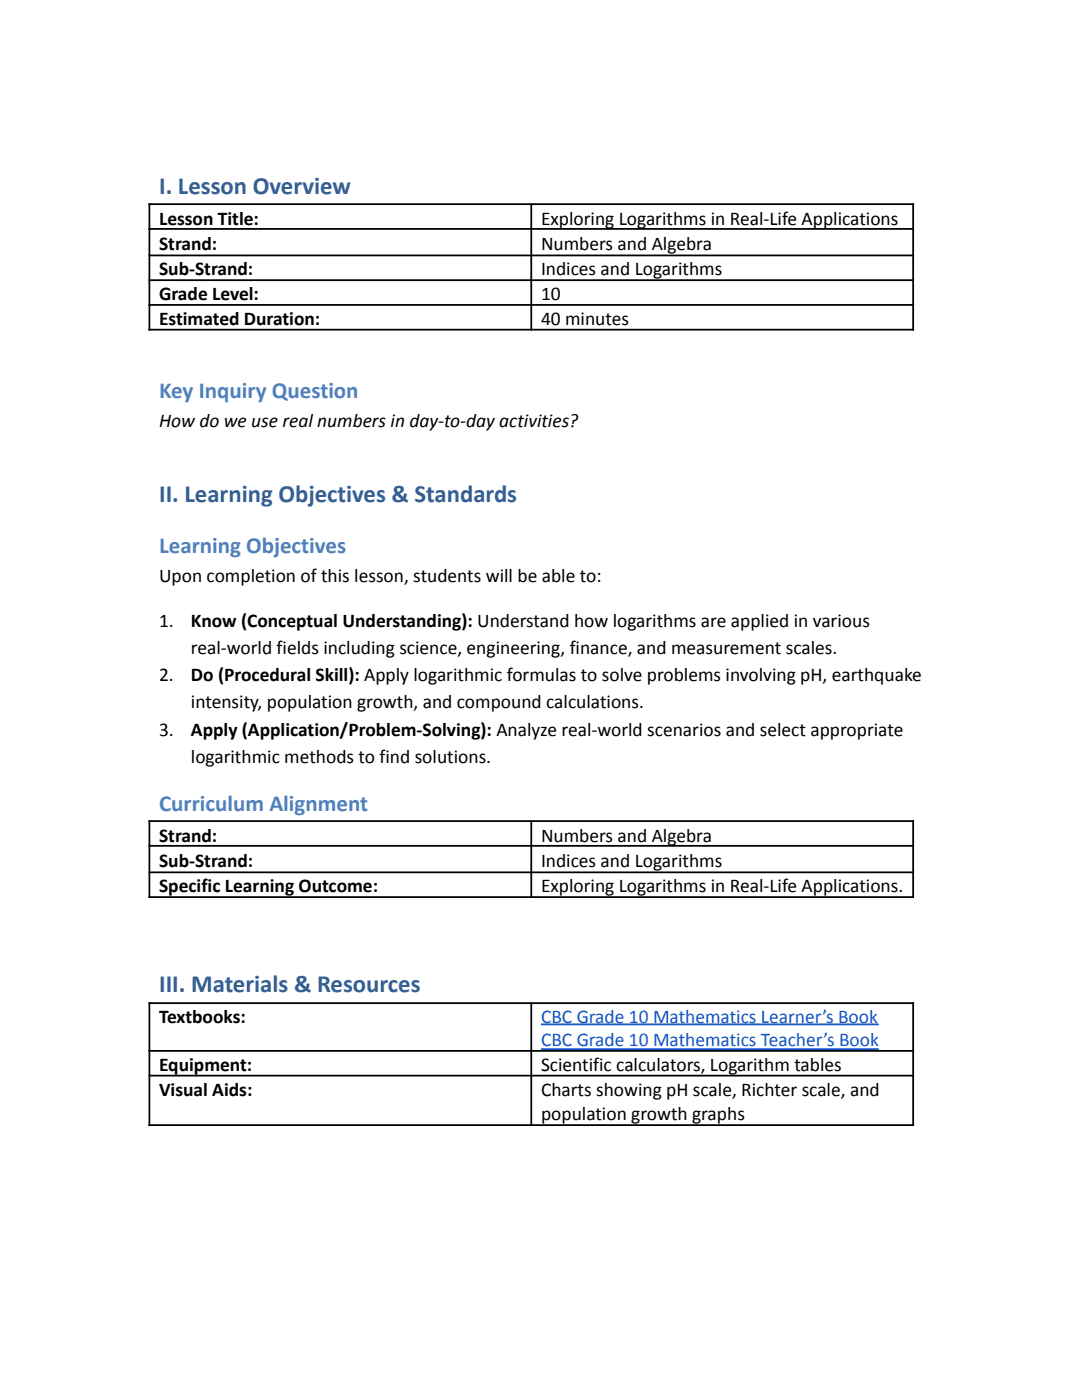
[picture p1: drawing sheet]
<svg xmlns="http://www.w3.org/2000/svg" width="216mm" height="279mm" viewBox="0 0 216 279" stroke-linecap="round" stroke-linejoin="round" font-family="sans-serif">
<defs><g id="words">
<g font-size="4.9" fill="#366091">
<text x="31.7" y="38.7">I. Lesson Overview</text>
<text x="31.7" y="100.2">II. Learning Objectives &amp; Standards</text>
<text x="31.7" y="197.9">III. Materials &amp; Resources</text>
</g>
<g font-size="4.6" fill="#4f81bd">
<text x="31.7" y="79.5">Key Inquiry Question</text>
<text x="31.7" y="110.3">Learning Objectives</text>
<text x="31.7" y="161.9">Curriculum Alignment</text>
</g>
<g font-size="3.9">
<text x="31.7" y="44.8">Lesson Title:</text>
<text x="107.9" y="44.8">Exploring Logarithms in Real-Life Applications</text>
<text x="31.7" y="49.8">Strand:</text>
<text x="107.9" y="49.8">Numbers and Algebra</text>
<text x="31.7" y="54.8">Sub-Strand:</text>
<text x="31.7" y="59.8">Grade Level:</text>
<text x="107.9" y="54.8">Indices and Logarithms</text>
<text x="107.9" y="59.8">10</text>
<text x="31.7" y="64.8">Estimated Duration:</text>
<text x="107.9" y="64.8">40 minutes</text>
<text x="31.7" y="85.3">How do we use real numbers in day-to-day activities?</text>
<text x="31.7" y="116.1">Upon completion of this lesson, students will be able to:</text>
<text x="31.7" y="125">1.</text>
<text x="38.1" y="125">Know (Conceptual Understanding): Understand how logarithms are applied in various</text>
<text x="38.1" y="130.5">real-world fields including science, engineering, finance, and measurement scales.</text>
<text x="31.7" y="135.9">2.</text>
<text x="38.1" y="135.9">Do (Procedural Skill): Apply logarithmic formulas to solve problems involving pH, earthquake</text>
<text x="38.1" y="141.4">intensity, population growth, and compound calculations.</text>
<text x="31.7" y="146.8">3.</text>
<text x="38.1" y="146.8">Apply (Application/Problem-Solving): Analyze real-world scenarios and select appropriate</text>
<text x="38.1" y="152.3">logarithmic methods to find solutions.</text>
<text x="31.7" y="168">Strand:</text>
<text x="107.9" y="168">Numbers and Algebra</text>
<text x="31.7" y="173">Sub-Strand:</text>
<text x="107.9" y="173">Indices and Logarithms</text>
<text x="31.7" y="178">Specific Learning Outcome:</text>
<text x="107.9" y="178">Exploring Logarithms in Real-Life Applications.</text>
<text x="31.7" y="204.1">Textbooks:</text>
<text x="31.7" y="213.8">Equipment:</text>
<text x="107.9" y="213.8">Scientific calculators, Logarithm tables</text>
<text x="31.7" y="218.8">Visual Aids:</text>
<text x="107.9" y="218.8">Charts showing pH scale, Richter scale, and</text>
<text x="107.9" y="223.6">population growth graphs</text>
</g>
<g font-size="3.9" fill="#15c">
<text x="107.9" y="204.1">CBC Grade 10 Mathematics Learner’s Book</text>
<text x="107.9" y="208.8">CBC Grade 10 Mathematics Teacher’s Book</text>
</g>
</g></defs>
<path d="M107.9 204.4h67.4M107.9 209.4h67.4" fill="none" stroke="#15c" stroke-width=".35"/>
<g fill="none" stroke="#000" stroke-width=".35">
<path d="M29.6 40.7h152.8M29.6 45.7h152.8M29.6 51h152.8M29.6 55.9h152.8M29.8 40.6v25.4M106 40.6v25.4M182.2 40.6v25.4M29.6 60.9h152.8M29.6 65.8h152.8M29.6 163.9h152.8M29.6 168.8h152.8M29.6 174.1h152.8"/>
<path d="M29.6 179h152.8M29.8 163.7v15.5M106 163.7v15.5M182.2 163.7v15.5M29.6 200.2h152.8M29.6 209.7h152.8M29.6 214.7h152.8M29.8 200v24.7M106 200v24.7M182.2 200v24.7M29.6 224.5h152.8"/>
</g>
<use href="#words"/>
</svg>
